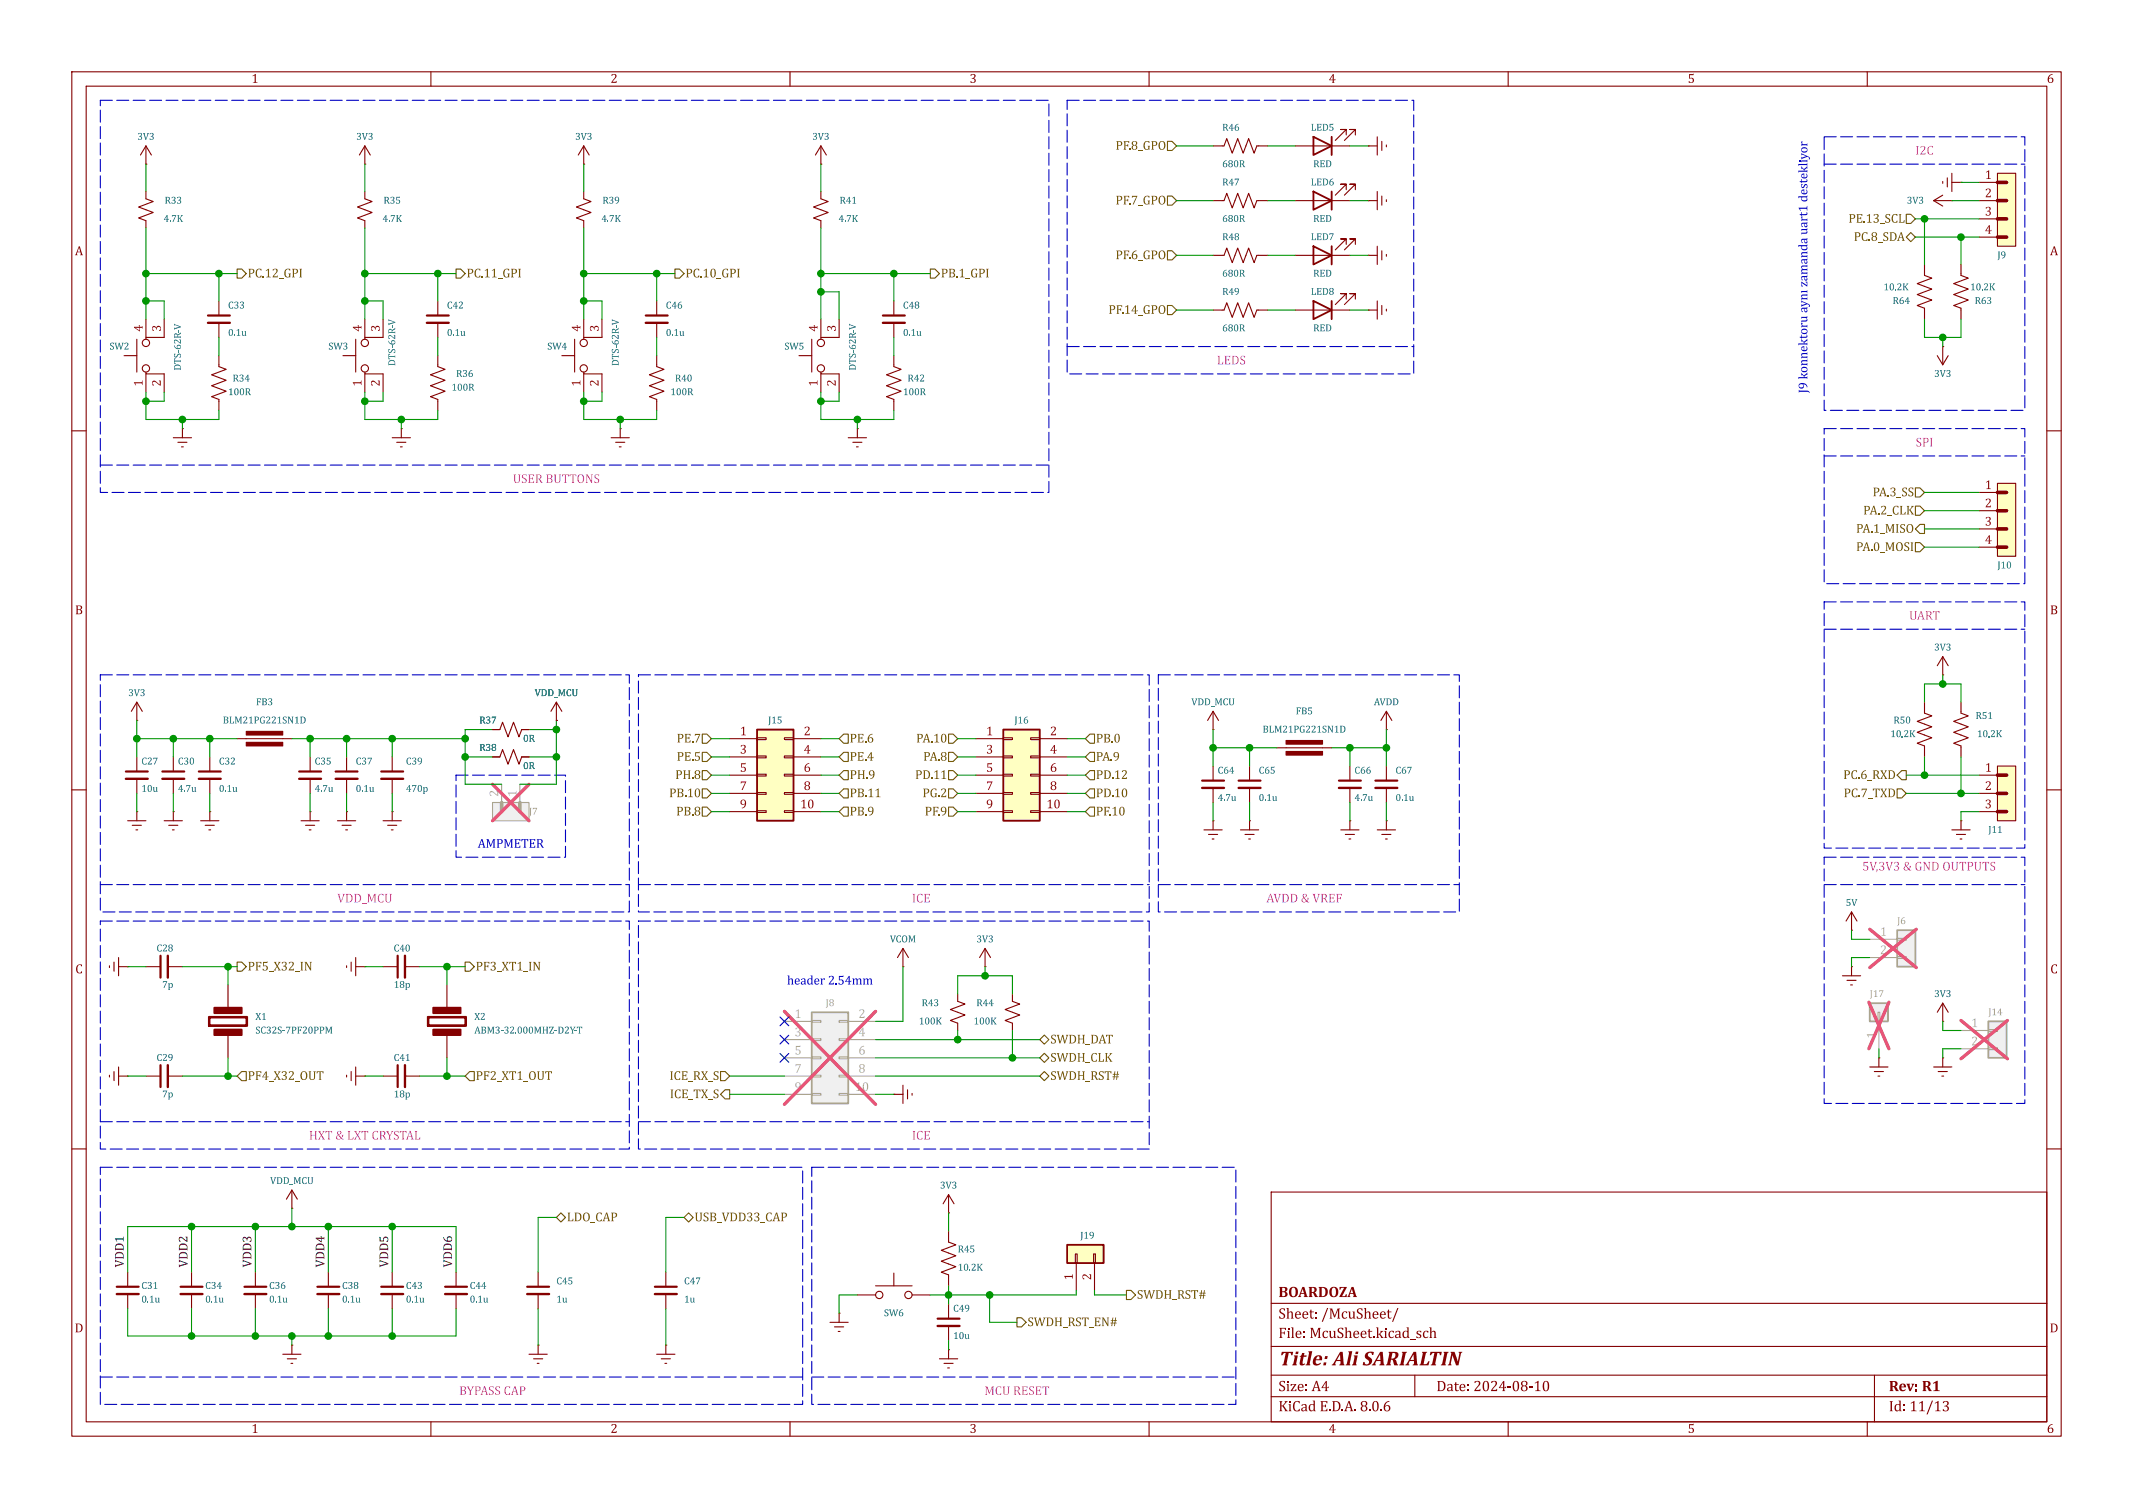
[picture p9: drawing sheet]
<svg xmlns="http://www.w3.org/2000/svg" width="297mm" height="210mm" viewBox="0 0 297 210" stroke-linecap="round" stroke-linejoin="round" font-family="sans-serif">
<defs><g id="words">
<text font-size="2.8" fill="#840000" x="178" y="191">Title: AliSARIALTIN</text>
<g font-size="2.1" fill="#840000">
<text x="178" y="184.2">Sheet:/McuSheet/</text>
<text x="178" y="181.2">BOARDOZA</text>
<text x="178" y="186.9">File: McuSheet.kicad_sch</text>
<text x="178" y="197.1">KiCadE.D.A.8.0.6</text>
<text x="178" y="194.3">Size:A4</text>
<text x="200" y="194.3">Date:2024-08-10</text>
<text x="263" y="194.3">Rev:R1</text>
<text x="263" y="197.1">Id: 11/13</text>
</g>
<g font-size="1.8" fill="#840000">
<text x="35" y="12.1">1</text>
<text x="85" y="12.1">2</text>
<text x="135" y="12.1">3</text>
<text x="185" y="12.1">4</text>
<text x="235" y="12.1">5</text>
<text x="285" y="12.1">6</text>
<text x="10.4" y="36.1">A</text>
<text x="285.4" y="36.1">A</text>
<text x="10.4" y="86.1">B</text>
<text x="285.4" y="86.1">B</text>
<text x="10.5" y="136.1">C</text>
<text x="285.5" y="136.1">C</text>
<text x="10.4" y="186.1">D</text>
<text x="285.4" y="186.1">D</text>
<text x="35" y="200.1">1</text>
<text x="85" y="200.1">2</text>
<text x="135" y="200.1">3</text>
<text x="185" y="200.1">4</text>
<text x="235" y="200.1">5</text>
<text x="285" y="200.1">6</text>
</g>
<g font-size="1.8" fill="#725600">
<text x="155.3" y="21.4">PF.8_GPO</text>
<text x="155.3" y="29">PF.7_GPO</text>
<text x="257.4" y="31.5">PE.13_SCL</text>
<text x="258.1" y="34.1">PC.8_SDA</text>
<text x="34.5" y="39.2">PC.12_GPI</text>
<text x="65" y="39.2">PC.11_GPI</text>
<text x="95.4" y="39.2">PC.10_GPI</text>
<text x="131" y="39.2">PB.1_GPI</text>
<text x="155.3" y="36.6">PF.6_GPO</text>
<text x="154.3" y="44.2">PF.14_GPO</text>
<text x="260.7" y="69.6">PA.3_SS</text>
<text x="258.4" y="77.3">PA.0_MOSI</text>
<text x="258.4" y="74.7">PA.1_MISO</text>
<text x="259.4" y="72.2">PA.2_CLK</text>
<text x="94.2" y="103.9">PE.7</text>
<text x="94.2" y="106.5">PE.5</text>
<text x="118.3" y="106.5">PE.4</text>
<text x="118.3" y="103.9">PE.6</text>
<text x="127.6" y="103.9">PA.10</text>
<text x="128.5" y="106.5">PA.8</text>
<text x="152.6" y="103.9">PB.0</text>
<text x="152.6" y="106.5">PA.9</text>
<text x="93.2" y="111.5">PB.10</text>
<text x="94" y="109">PH.8</text>
<text x="118.3" y="109">PH.9</text>
<text x="118.3" y="111.5">PB.11</text>
<text x="127.4" y="109">PD.11</text>
<text x="128.4" y="111.5">PG.2</text>
<text x="152.6" y="109">PD.12</text>
<text x="152.6" y="111.5">PD.10</text>
<text x="256.7" y="109">PC.6_RXD</text>
<text x="256.7" y="111.5">PC.7_TXD</text>
<text x="94.2" y="114.1">PB.8</text>
<text x="118.3" y="114.1">PB.9</text>
<text x="128.8" y="114.1">PF.9</text>
<text x="152.6" y="114.1">PF.10</text>
<text x="34.5" y="135.7">PF5_X32_IN</text>
<text x="66.2" y="135.7">PF3_XT1_IN</text>
<text x="146.2" y="148.4">SWDH_CLK</text>
<text x="146.2" y="145.8">SWDH_DAT</text>
<text x="34.5" y="150.9">PF4_X32_OUT</text>
<text x="66.2" y="150.9">PF2_XT1_OUT</text>
<text x="93.2" y="150.9">ICE_RX_S</text>
<text x="93.3" y="153.5">ICE_TX_S</text>
<text x="146.2" y="150.9">SWDH_RST#</text>
<text x="78.9" y="170.6">LDO_CAP</text>
<text x="96.7" y="170.6">USB_VDD33_CAP</text>
<text x="143.1" y="185.2">SWDH_RST_EN#</text>
<text x="158.3" y="181.4">SWDH_RST#</text>
</g>
<g font-size="1.8" fill="#f0f">
<text x="266.7" y="22.1">I2C</text>
<text x="169.4" y="51.3">LEDS</text>
<text x="266.7" y="62.7">SPI</text>
<text x="71.4" y="67.8">USERBUTTONS</text>
<text x="265.8" y="86.8">UART</text>
<text x="259.3" y="121.8">5V,3V3&amp; GNDOUTPUTS</text>
<text x="47" y="126.2">VDD_MCU</text>
<text x="127" y="126.2">ICE</text>
<text x="176.3" y="126.2">AVDD&amp; VREF</text>
<text x="43" y="159.2">HXT&amp; LXTCRYSTAL</text>
<text x="127" y="159.2">ICE</text>
<text x="63.9" y="194.8">BYPASS</text>
<text x="70.1" y="194.8">CAP</text>
<text x="137.1" y="194.8">MCURESET</text>
</g>
<g font-size="1.8" fill="#a90000">
<text x="276.4" y="25.1">1</text>
<text x="276.4" y="27.7">2</text>
<text x="276.4" y="30.2">3</text>
<text x="276.4" y="32.8">4</text>
<text x="20.1" y="46.2" transform="rotate(-90 20.1 46.2)">4</text>
<text x="22.6" y="46.2" transform="rotate(-90 22.6 46.2)">3</text>
<text x="50.5" y="46.2" transform="rotate(-90 50.5 46.2)">4</text>
<text x="53.1" y="46.2" transform="rotate(-90 53.1 46.2)">3</text>
<text x="81" y="46.2" transform="rotate(-90 81 46.2)">4</text>
<text x="83.6" y="46.2" transform="rotate(-90 83.6 46.2)">3</text>
<text x="114" y="46.2" transform="rotate(-90 114 46.2)">4</text>
<text x="116.6" y="46.2" transform="rotate(-90 116.6 46.2)">3</text>
<text x="20.1" y="53.8" transform="rotate(-90 20.1 53.8)">1</text>
<text x="22.6" y="53.8" transform="rotate(-90 22.6 53.8)">2</text>
<text x="50.5" y="53.8" transform="rotate(-90 50.5 53.8)">1</text>
<text x="53.1" y="53.8" transform="rotate(-90 53.1 53.8)">2</text>
<text x="81" y="53.8" transform="rotate(-90 81 53.8)">1</text>
<text x="83.6" y="53.8" transform="rotate(-90 83.6 53.8)">2</text>
<text x="114" y="53.8" transform="rotate(-90 114 53.8)">1</text>
<text x="116.6" y="53.8" transform="rotate(-90 116.6 53.8)">2</text>
<text x="276.4" y="68.3">1</text>
<text x="276.4" y="70.9">2</text>
<text x="276.4" y="73.4">3</text>
<text x="276.4" y="75.9">4</text>
<text x="103" y="102.6">1</text>
<text x="103" y="105.2">3</text>
<text x="103" y="107.7">5</text>
<text x="111.9" y="102.6">2</text>
<text x="111.9" y="105.2">4</text>
<text x="111.9" y="107.7">6</text>
<text x="137.3" y="102.6">1</text>
<text x="137.3" y="105.2">3</text>
<text x="137.3" y="107.7">5</text>
<text x="146.2" y="102.6">2</text>
<text x="146.2" y="105.2">4</text>
<text x="146.2" y="107.7">6</text>
<text x="276.4" y="107.7">1</text>
<text x="103" y="110.2">7</text>
<text x="103" y="112.8">9</text>
<text x="111.4" y="112.8">10</text>
<text x="111.9" y="110.2">8</text>
<text x="137.3" y="110.2">7</text>
<text x="137.3" y="112.8">9</text>
<text x="145.7" y="112.8">10</text>
<text x="146.2" y="110.2">8</text>
<text x="276.4" y="110.2">2</text>
<text x="276.4" y="112.8">3</text>
<text x="149.6" y="178.3" transform="rotate(-90 149.6 178.3)">1</text>
<text x="152.1" y="178.3" transform="rotate(-90 152.1 178.3)">2</text>
</g>
<g font-size="1.8" fill="#0000c2">
<text x="252.2" y="40" transform="rotate(-90 252.2 40)">zamandauart1 destekliyor</text>
<text x="66.5" y="118.6">AMPMETER</text>
<text x="109.6" y="137.6">header2.54mm</text>
</g>
<g font-size="1.8" fill="#aaa">
<text x="69.6" y="111" transform="rotate(-90 69.6 111)">2</text>
<text x="72.1" y="111" transform="rotate(-90 72.1 111)">1</text>
<text x="261.8" y="130.6">1</text>
<text x="261.8" y="133.1">2</text>
<text x="110.6" y="142">1</text>
<text x="119.5" y="142">2</text>
<text x="274.5" y="143.3">1</text>
<text x="110.6" y="144.5">3</text>
<text x="110.6" y="147.1">5</text>
<text x="110.6" y="149.6">7</text>
<text x="119.5" y="144.5">4</text>
<text x="119.5" y="147.1">6</text>
<text x="119.5" y="149.6">8</text>
<text x="261.4" y="144.6" transform="rotate(-90 261.4 144.6)">1</text>
<text x="274.5" y="145.8">2</text>
<text x="110.6" y="152.1">9</text>
<text x="119" y="152.1">10</text>
</g>
<g font-size="1.8" fill="#0f0f0f">
<text x="17.4" y="176.5" transform="rotate(-90 17.4 176.5)">VDD1</text>
<text x="26.3" y="176.5" transform="rotate(-90 26.3 176.5)">VDD2</text>
<text x="35.2" y="176.5" transform="rotate(-90 35.2 176.5)">VDD3</text>
<text x="45.4" y="176.5" transform="rotate(-90 45.4 176.5)">VDD4</text>
<text x="54.3" y="176.5" transform="rotate(-90 54.3 176.5)">VDD5</text>
<text x="63.2" y="176.5" transform="rotate(-90 63.2 176.5)">VDD6</text>
</g>
<g font-size="1.4" fill="#006464">
<text x="19.1" y="19.9">3V3</text>
<text x="49.6" y="19.9">3V3</text>
<text x="80.1" y="19.9">3V3</text>
<text x="113.1" y="19.9">3V3</text>
<text x="170.2" y="18.6">R46</text>
<text x="170.2" y="23.7">680R</text>
<text x="182.5" y="18.6">LED5</text>
<text x="182.8" y="23.7">RED</text>
<text x="22.9" y="28.8">R33</text>
<text x="53.4" y="28.8">R35</text>
<text x="83.9" y="28.8">R39</text>
<text x="116.9" y="28.8">R41</text>
<text x="170.2" y="26.2">R47</text>
<text x="182.5" y="26.2">LED6</text>
<text x="265.5" y="28.8">3V3</text>
<text x="22.8" y="31.3">4.7K</text>
<text x="53.3" y="31.3">4.7K</text>
<text x="83.7" y="31.3">4.7K</text>
<text x="116.8" y="31.3">4.7K</text>
<text x="170.2" y="33.8">R48</text>
<text x="170.2" y="31.3">680R</text>
<text x="182.5" y="33.8">LED7</text>
<text x="182.8" y="31.3">RED</text>
<text x="170.2" y="41.5">R49</text>
<text x="170.2" y="38.9">680R</text>
<text x="182.5" y="41.5">LED8</text>
<text x="182.8" y="38.9">RED</text>
<text x="262.3" y="40.8">10.2K</text>
<text x="274.3" y="40.8">10.2K</text>
<text x="278.1" y="36.4">J9</text>
<text x="31.7" y="43.4">C33</text>
<text x="31.7" y="47.2">0.1u</text>
<text x="62.2" y="43.4">C42</text>
<text x="62.2" y="47.2">0.1u</text>
<text x="92.7" y="43.4">C46</text>
<text x="92.7" y="47.2">0.1u</text>
<text x="125.7" y="43.4">C48</text>
<text x="125.7" y="47.2">0.1u</text>
<text x="170.2" y="46.5">680R</text>
<text x="182.8" y="46.5">RED</text>
<text x="263.5" y="42.7">R64</text>
<text x="275" y="42.7">R63</text>
<text x="15.2" y="49.1">SW2</text>
<text x="25.6" y="51.6" transform="rotate(-90 25.6 51.6)">DTS-62R-V</text>
<text x="32.4" y="53.5">R34</text>
<text x="45.7" y="49.1">SW3</text>
<text x="55.4" y="51" transform="rotate(-90 55.4 51)">DTS-62R-V</text>
<text x="63.5" y="52.9">R36</text>
<text x="76.2" y="49.1">SW4</text>
<text x="86.6" y="51" transform="rotate(-90 86.6 51)">DTS-62R-V</text>
<text x="94" y="53.5">R40</text>
<text x="109.2" y="49.1">SW5</text>
<text x="119.6" y="51.6" transform="rotate(-90 119.6 51.6)">DTS-62R-V</text>
<text x="126.4" y="53.5">R42</text>
<text x="269.3" y="52.9">3V3</text>
<text x="31.7" y="55.4">100R</text>
<text x="62.9" y="54.8">100R</text>
<text x="93.3" y="55.4">100R</text>
<text x="125.7" y="55.4">100R</text>
<text x="278.1" y="79.6">J10</text>
<text x="269.3" y="91">3V3</text>
<text x="17.9" y="97.3">3V3</text>
<text x="31" y="101.2">BLM21PG221SN1D</text>
<text x="35.6" y="98.6">FB3</text>
<text x="74.4" y="97.3">VDD_MCU</text>
<text x="107" y="101.2">J15</text>
<text x="141.3" y="101.2">J16</text>
<text x="165.9" y="98.6">VDD_MCU</text>
<text x="180.4" y="99.9">FB5</text>
<text x="191.3" y="98.6">AVDD</text>
<text x="263.6" y="101.2">R50</text>
<text x="275.1" y="100.5">R51</text>
<text x="19.7" y="106.9">C27</text>
<text x="24.8" y="106.9">C30</text>
<text x="30.5" y="106.9">C32</text>
<text x="43.8" y="106.9">C35</text>
<text x="49.5" y="106.9">C37</text>
<text x="56.5" y="106.9">C39</text>
<text x="72.8" y="107.5">0R</text>
<text x="72.8" y="103.7">0R</text>
<text x="175.8" y="102.4">BLM21PG221SN1D</text>
<text x="263.2" y="103.1">10.2K</text>
<text x="275.3" y="103.1">10.2K</text>
<text x="19.7" y="110.7">10u</text>
<text x="24.8" y="110.7">4.7u</text>
<text x="30.5" y="110.7">0.1u</text>
<text x="43.8" y="110.7">4.7u</text>
<text x="49.5" y="110.7">0.1u</text>
<text x="56.5" y="110.7">470p</text>
<text x="169.5" y="108.1">C64</text>
<text x="169.5" y="112">4.7u</text>
<text x="175.3" y="108.1">C65</text>
<text x="175.3" y="112">0.1u</text>
<text x="188.6" y="108.1">C66</text>
<text x="188.6" y="112">4.7u</text>
<text x="194.3" y="108.1">C67</text>
<text x="194.3" y="112">0.1u</text>
<text x="276.9" y="116.4">J11</text>
<text x="123.9" y="131.6">VCOM</text>
<text x="136" y="131.6">3V3</text>
<text x="257" y="126.6">5V</text>
<text x="21.8" y="132.9">C28</text>
<text x="22.6" y="138">7p</text>
<text x="54.8" y="132.9">C40</text>
<text x="54.8" y="138">18p</text>
<text x="35.6" y="142.4">X1</text>
<text x="66" y="142.4">X2</text>
<text x="127.9" y="143.1">100K</text>
<text x="128.3" y="140.5">R43</text>
<text x="135.6" y="143.1">100K</text>
<text x="136" y="140.5">R44</text>
<text x="269.3" y="139.3">3V3</text>
<text x="21.8" y="148.1">C29</text>
<text x="35.6" y="144.3">SC32S-7PF20PPM</text>
<text x="54.8" y="148.1">C41</text>
<text x="66" y="144.3">ABM3-32.000MHZ-D2Y-T</text>
<text x="22.6" y="153.2">7p</text>
<text x="54.8" y="153.2">18p</text>
<text x="37.6" y="165.3">VDD_MCU</text>
<text x="130.9" y="165.9">3V3</text>
<text x="150.4" y="172.9">J19</text>
<text x="19.7" y="179.9">C31</text>
<text x="28.6" y="179.9">C34</text>
<text x="37.5" y="179.9">C36</text>
<text x="47.6" y="179.9">C38</text>
<text x="56.5" y="179.9">C43</text>
<text x="65.4" y="179.9">C44</text>
<text x="77.5" y="179.3">C45</text>
<text x="95.2" y="179.3">C47</text>
<text x="133.3" y="174.8">R45</text>
<text x="133.3" y="177.4">10.2K</text>
<text x="19.7" y="181.8">0.1u</text>
<text x="28.6" y="181.8">0.1u</text>
<text x="37.5" y="181.8">0.1u</text>
<text x="47.6" y="181.8">0.1u</text>
<text x="56.5" y="181.8">0.1u</text>
<text x="65.4" y="181.8">0.1u</text>
<text x="77.5" y="181.8">1u</text>
<text x="95.2" y="181.8">1u</text>
<text x="123.1" y="183.7">SW6</text>
<text x="132.7" y="183.1">C49</text>
<text x="132.7" y="186.9">10u</text>
</g>
<g font-size="1.4" fill="#840000">
<text x="66.7" y="101.2">R37</text>
<text x="66.7" y="105">R38</text>
</g>
<g font-size="1.4" fill="#989898">
<text x="73.7" y="113.9">J7</text>
<text x="264.2" y="129.1">J6</text>
<text x="115" y="140.5">J8</text>
<text x="260.3" y="139.3">J17</text>
<text x="276.9" y="141.8">J14</text>
</g>
</g></defs>
<g fill="none" stroke="#840000" stroke-width=".15">
<path d="M10 10h277v190h-277zM12 12h273v186h-273zM60 10v2M110 10v2M160 10v2M210 10v2M260 10v2M180.3 35.6h7.7M187.5 34v-.7h-.8h.8l-1.6 1.5M188.7 34v-.7h-.7h.7l-1.5 1.5M268 36.8v1.6l1 .3-2 .8 2 .8-2 .7 2 .8-2 .7 1 .4v1.6M10 60h2"/>
<path d="M285 60h2M168.9 99.1l-.8 1.2M168.9 99.1v2.5M168.9 99.1l.8 1.2M10 110h2M168.9 101.6h.1M285 110h2M10 160h2M285 160h2M177 166h108v32h-108zM60 198v2M91.4 188.6h2.6"/>
<path d="M92.1 189.2h1.2M92.6 189.9h.2M92.7 187.3h.1M92.7 187.3v1.3M110 198v2M160 198v2M177 194.5h108M177 191.5h108M177 187.5h108M177 181.5h108M197 191.5v3M210 198v2"/>
<path d="M260 198v2M261 191.5v6.5"/>
</g>
<path d="M182.9 34.3l2.5 1.3-2.5 1.2zM185.4 34.3v2.5" fill="none" stroke="#840000" stroke-width=".25"/>
<path d="M278.1 24.1h2.6v10.2h-2.6z" fill="#ffffc2"/>
<g fill="none" stroke="#840000" stroke-width=".15">
<path d="M275.6 25.4h2.5M275.6 27.9h2.5M275.6 30.5h2.5M275.6 33h2.5M278.1 24.1h2.6v10.2h-2.6zM269.7 49.5l.8 1.3M270.5 48.3h.1M270.5 48.3v2.5M271.3 49.5l-.8 1.3M77.5 97.8l-.8 1.3M77.5 97.8v2.5M77.5 97.8l.7 1.3"/>
<path d="M77.5 100.3h.1M168.9 106.7v2M168.9 109.7v2.1M31.7 137.2v3.1M62.2 137.2v3.1M15.2 149.7v.3M15.9 149.2v1.3M16.5 149.9h1.3M16.5 148.6v2.5M17.8 149.9h.1M20.3 149.9h2.1M23.4 149.9h2"/>
<path d="M31.7 144.1v3.2M62.2 144.1v3.2M73.7 188.6h2.5M74.3 189.2h1.3M74.8 189.9h.3M74.9 187.3h.1M74.9 187.3v1.3"/>
</g>
<path d="M278.1 33h1.3M278.1 30.5h1.3M278.1 27.9h1.3M278.1 25.4h1.3M167.4 108.7h3M22.4 148.3v3.1" fill="none" stroke="#840000" stroke-width=".3"/>
<path d="M278.1 33h1.3M278.1 30.5h1.3M278.1 27.9h1.3M278.1 25.4h1.3" fill="none" stroke="#840000" stroke-width=".5"/>
<path d="M167.4 109.7h3M23.4 148.3v3.1" fill="none" stroke="#840000" stroke-width=".33"/>
<g fill="#840000" stroke="#840000" stroke-width=".25">
<path d="M60.3 143.4h3.8v.7h-3.8z"/>
<path d="M60.3 140.3h3.8v.8h-3.8z"/>
<path d="M59.6 141.6h5.3v1.3h-5.3l.1-.1h5.1v-1.1h-5.1v1.1l-.1 .1z"/>
<path d="M29.8 143.4h3.9v.7h-3.9z"/>
<path d="M29.8 140.3h3.9v.8h-3.9z"/>
<path d="M29.1 141.6h5.3v1.3h-5.3l.1-.1h5.1v-1.1h-5.1v1.1l-.1 .1z"/>
</g>
<path d="M278.1 67.3h2.6v10.2h-2.6z" fill="#ffffc2"/>
<g fill="none" stroke="#840000" stroke-width=".15">
<path d="M119.4 59.7h.1M119.4 59.7v1.3M118.1 61h2.5M118.7 61.6h1.3M119.3 62.2h.2M275.6 68.6h2.5M275.6 71.1h2.5M275.6 73.7h2.5M275.6 76.2h2.5M278.1 67.3h2.6v10.2h-2.6zM17.8 114.3h2.5M18.4 114.9h1.3"/>
<path d="M18.9 115.6h.3M19 113h.1M19 105.4v2M19 108.5v2M19 113v1.3M22.9 114.3h2.5M23.5 114.9h1.3M24 115.6h.3M24.1 113h.1M24.1 105.4v2M24.1 108.5v2M24.1 113v1.3"/>
<path d="M27.9 114.3h2.6M28.6 114.9h1.2M29.1 115.6h.2M29.2 113h.1M29.2 105.4v2M29.2 108.5v2M29.2 113v1.3M41.9 114.3h2.5M42.5 114.9h1.3M43.1 115.6h.2M43.2 113h.1M43.2 105.4v2"/>
<path d="M43.2 108.5v2M43.2 113v1.3M47 114.3h2.5M47.6 114.9h1.3M48.1 115.6h.3M48.3 113h.1M48.3 105.4v2M48.3 108.5v2M48.3 113v1.3M53.3 114.3h2.6M54 114.9h1.2M54.5 115.6h.2"/>
<path d="M54.6 113h.1M54.6 105.4v2M54.6 108.5v2M54.6 113v1.3M69.6 105.4l.4-1 .7 2 .8-2 .8 2 .3-1h1.1M167.6 115.6h2.6M168.3 116.2h1.2M168.8 116.8h.2M168.9 114.3h.1M168.9 114.3v1.3M186.7 115.6h2.5M187.3 116.2h1.3"/>
<path d="M187.8 116.8h.3M188 114.3h.1M188 106.7v2M188 109.7v2.1M188 114.3v1.3M191.8 115.6h2.5M192.4 116.2h1.3M192.9 116.8h.3M193 114.3h.1M193 114.3v1.3M15.2 134.5v.2M15.9 134v1.3"/>
<path d="M16.5 134.6h1.3M16.5 133.4v2.5M17.8 134.6h.1M20.3 134.6h2.1M23.4 134.6h2M48.3 134.5v.2M48.9 134v1.3M49.5 133.4v2.5M49.5 134.6h1.3M50.8 134.6h.1M53.3 134.6h2.1M56.4 134.6h2"/>
<path d="M48.3 149.7v.3M48.9 149.2v1.3M49.5 149.9h1.3M49.5 148.6v2.5M50.8 149.9h.1M53.3 149.9h2.1M56.4 149.9h2M63.5 177.2v2M74.9 177.2v2M63.5 180.2v2M74.9 180.2v2"/>
</g>
<g fill="none" stroke="#840000" stroke-width=".3">
<path d="M278.1 76.2h1.3M278.1 73.7h1.3M278.1 71.1h1.3M278.1 68.6h1.3M17.5 107.4h3.1M22.6 107.4h3.1M27.7 107.4h3M41.7 107.4h3M46.7 107.4h3.1M53.1 107.4h3M186.4 108.7h3.1M22.4 133.1v3"/>
<path d="M55.4 133.1v3M55.4 148.3v3.1M62 179.2h3M73.4 179.2h3.1"/>
</g>
<path d="M278.1 76.2h1.3M278.1 73.7h1.3M278.1 71.1h1.3M278.1 68.6h1.3" fill="none" stroke="#840000" stroke-width=".5"/>
<path d="M17.5 108.5h3.1M22.6 108.5h3.1M27.7 108.5h3M41.7 108.5h3M46.7 108.5h3.1M53.1 108.5h3M186.4 109.7h3.1M23.4 133.1v3M56.4 133.1v3M56.4 148.3v3.1M62 180.2h3M73.4 180.2h3.1" fill="none" stroke="#840000" stroke-width=".33"/>
<path d="M68.6 111.8h5.1v2.5h-5.1z" fill="#f0f0f0"/>
<path d="M68.6 111.8h5.1v2.5h-5.1zM69.8 109.2v2.6M72.4 109.2v2.6" fill="none" stroke="#a1a1a1" stroke-width=".15"/>
<path d="M69.8 111.8v1.2M72.4 111.8v1.2" fill="none" stroke="#a1a1a1" stroke-width=".3"/>
<path d="M69.8 111.8v1.2M72.4 111.8v1.2" fill="none" stroke="#a1a1a1" stroke-width=".5"/>
<path d="M68.6 109.2l5.1 5.1M73.7 109.2l-5.1 5.1" fill="none" stroke="#e65255" stroke-width=".46"/>
<g fill="none" stroke="#840000" stroke-width=".15">
<path d="M187.5 18.8v-.8h-.8h.8l-1.6 1.6M188.7 18.8v-.8h-.7h.7l-1.5 1.6M180.3 20.3h7.7M193 99.1l-.7 1.2M193 99.1v2.5M193 99.1l.8 1.2M174 106.7v2M174 109.7v2.1M177.8 104.1h7.6M193 101.6h.1M17.8 177.2v2M40.6 168.3h.1"/>
<path d="M40.6 165.7v2.6M40.6 165.7l-.7 1.3M40.6 165.7l.8 1.3M17.8 180.2v2M39.4 188.6h2.5M40 189.2h1.3M40.5 189.9h.3M40.6 187.3h.1M40.6 187.3v1.3"/>
</g>
<g fill="#840000" stroke="#840000" stroke-width=".15">
<path d="M179.1 103.1h5v.5h-5z"/>
<path d="M179.1 104.6h5v.6h-5z"/>
</g>
<path d="M182.9 19.1l2.5 1.2-2.5 1.3zM185.4 19.1v2.5" fill="none" stroke="#840000" stroke-width=".25"/>
<path d="M172.5 109.7h3M16.3 180.2h3" fill="none" stroke="#840000" stroke-width=".33"/>
<path d="M172.5 108.7h3M16.3 179.2h3" fill="none" stroke="#840000" stroke-width=".3"/>
<path d="M113 141h5.1v12.7h-5.1z" fill="#f0f0f0"/>
<g fill="none" stroke="#a1a1a1" stroke-width=".15">
<path d="M109.2 142.2h3.8M109.2 152.4h3.8M109.2 144.8h3.8M109.2 147.3h3.8M109.2 149.9h3.8M113 152.3h1.3v.2h-1.3zM113 149.7h1.3v.3h-1.3zM113 147.2h1.3v.2h-1.3zM113 144.7h1.3v.2h-1.3zM113 142.1h1.3v.3h-1.3zM116.8 152.3h1.3v.2h-1.3zM116.8 149.7h1.3v.3h-1.3z"/>
<path d="M116.8 147.2h1.3v.2h-1.3zM116.8 144.7h1.3v.2h-1.3zM116.8 142.1h1.3v.3h-1.3zM118.1 142.2h3.8M118.1 152.4h3.8M118.1 144.8h3.8M118.1 147.3h3.8M118.1 149.9h3.8"/>
</g>
<path d="M113 141h5.1v12.7h-5.1z" fill="none" stroke="#a1a1a1" stroke-width=".25"/>
<path d="M109.2 140.8l12.7 13M121.9 140.8l-12.7 13" fill="none" stroke="#e65255" stroke-width=".46"/>
<path d="M105.4 101.6h5.1v12.7h-5.1z" fill="#ffffc2"/>
<g fill="none" stroke="#840000" stroke-width=".15">
<path d="M101.6 102.9h3.8M101.6 113h3.8M101.6 105.4h3.8M101.6 108h3.8M101.6 110.5h3.8M105.4 112.9h1.3v.3h-1.3zM105.4 110.4h1.3v.2h-1.3zM105.4 107.8h1.3v.3h-1.3zM105.4 105.3h1.3v.2h-1.3zM105.4 102.7h1.3v.3h-1.3zM109.2 112.9h1.3v.3h-1.3zM109.2 110.4h1.3v.2h-1.3z"/>
<path d="M109.2 107.8h1.3v.3h-1.3zM109.2 105.3h1.3v.2h-1.3zM109.2 102.7h1.3v.3h-1.3zM110.5 102.9h3.8M110.5 113h3.8M110.5 105.4h3.8M110.5 108h3.8M110.5 110.5h3.8M172.7 115.6h2.6M173.4 116.2h1.2M173.9 116.8h.2M174 114.3h.1"/>
<path d="M174 114.3v1.3"/>
</g>
<path d="M105.4 101.6h5.1v12.7h-5.1z" fill="none" stroke="#840000" stroke-width=".25"/>
<path d="M148.6 173.4h5.1v2.5h-5.1z" fill="#ffffc2"/>
<g fill="none" stroke="#840000" stroke-width=".15">
<path d="M191.8 19.1v2.5M192.4 19.7v1.3M168.9 35.6h1.5l.4-1.1 .8 2.1 .7-2.1 .8 2.1 .8-2.1 .7 2.1 .4-1h1.5M168.9 27.9h1.5l.4-1 .8 2.1 .7-2.1 .8 2.1 .8-2.1 .7 2.1 .4-1.1h1.5M190.5 27.9h.1M190.5 20.3h.1M190.5 27.9h1.3M190.5 20.3h1.3M191.8 26.7v2.5M192.4 27.3v1.3M193 20.2v.2M193 27.8v.3"/>
<path d="M168.9 43.2h1.5l.4-1 .8 2 .7-2 .8 2 .8-2 .7 2 .4-1h1.5M268 97.8v1.5l1 .4-2 .8 2 .7-2 .8 2 .7-2 .8 1 .4v1.5M271.8 115.6h2.5M272.4 116.2h1.3M272.9 116.8h.3M273 114.3h.1M273 114.3v1.3M125.7 134.6h.1M125.7 132.1v2.5M125.7 132.1l-.7 1.3M125.7 132.1l.8 1.3M133.3 138.4v1l1.1 .4-2.1 .8 2.1 .8-2.1 .7 1 .4v1"/>
<path d="M137.2 134.6h.1M137.2 132.1l-.8 1.3M137.2 132.1v2.5M137.2 132.1l.7 1.3M141 138.4v1l1 .4-2 .8 2 .8-2 .7 1 .4v1M124.5 152.4h.1M124.5 152.4h1.2M125.7 151.1v2.6M126.4 151.8v1.2M127 152.3v.2M26.7 177.2v2M92.7 177.2v2"/>
<path d="M132.1 171.5v1.5l1 .4-2 .7 2 .8-2 .7 2 .8-2 .8 1 .3v1.6M149.7 174.6h.3v1.3h-.3zM149.9 175.9v3.8M152.3 174.6h.2v1.3h-.2zM152.4 175.9v3.8M26.7 180.2v2M92.7 180.2v2"/>
</g>
<path d="M148.6 173.4h5.1v2.5h-5.1z" fill="none" stroke="#840000" stroke-width=".25"/>
<path d="M25.1 180.2h3.1M91.2 180.2h3" fill="none" stroke="#840000" stroke-width=".33"/>
<path d="M25.1 179.2h3.1M91.2 179.2h3" fill="none" stroke="#840000" stroke-width=".3"/>
<path d="M139.7 101.6h5.1v12.7h-5.1z" fill="#ffffc2"/>
<g fill="none" stroke="#840000" stroke-width=".15">
<path d="M273 97.8v1.5l1.1 .4-2.1 .8 2.1 .7-2.1 .8 2.1 .7-2.1 .8 1 .4v1.5M135.9 102.9h3.8M135.9 113h3.8M135.9 105.4h3.8M135.9 108h3.8M135.9 110.5h3.8M139.7 112.9h1.3v.3h-1.3zM139.7 110.4h1.3v.2h-1.3zM139.7 107.8h1.3v.3h-1.3zM139.7 105.3h1.3v.2h-1.3zM139.7 102.7h1.3v.3h-1.3zM143.5 112.9h1.3v.3h-1.3z"/>
<path d="M143.5 110.4h1.3v.2h-1.3zM143.5 107.8h1.3v.3h-1.3zM143.5 105.3h1.3v.2h-1.3zM143.5 102.7h1.3v.3h-1.3zM144.8 102.9h3.8M144.8 113h3.8M144.8 105.4h3.8M144.8 108h3.8M144.8 110.5h3.8M54.6 177.2v2M54.6 180.2v2"/>
</g>
<path d="M139.7 101.6h5.1v12.7h-5.1z" fill="none" stroke="#840000" stroke-width=".25"/>
<path d="M53.1 180.2h3" fill="none" stroke="#840000" stroke-width=".33"/>
<path d="M53.1 179.2h3" fill="none" stroke="#840000" stroke-width=".3"/>
<path d="M278.1 106.7h2.6v7.6h-2.6z" fill="#ffffc2"/>
<g fill="none" stroke="#840000" stroke-width=".15">
<path d="M168.9 20.3h1.5l.4-1 .8 2 .7-2 .8 2 .8-2 .7 2 .4-1h1.5M180.3 27.9h7.7M187.5 26.4v-.7h-.8h.8l-1.6 1.5M188.7 26.4v-.7h-.7h.7l-1.5 1.5M190.5 35.6h.1M190.5 35.6h1.3M191.8 34.3v2.5M192.4 34.9v1.3M193 35.4v.3M269.2 27.9h2.6M269.2 27.9l1.3 .8M270.5 25.3v.2"/>
<path d="M270.5 27.2l-1.3 .7M271.1 24.8v1.2M271.8 27.9h.1M271.8 25.4h1.2M271.8 24.1v2.6M273 25.4h.1M273 36.8v1.6l1.1 .3-2.1 .8 2.1 .8-2.1 .7 2.1 .8-2.1 .7 1 .4v1.6M180.3 43.2h7.7M187.5 41.7v-.8h-.8h.8l-1.6 1.5M188.7 41.7v-.8h-.7h.7l-1.5 1.5M190.5 43.2h.1M190.5 43.2h1.3"/>
<path d="M191.8 41.9v2.6M192.4 42.5v1.3M193 43.1v.2M270.5 94h.1M270.5 91.4l-.8 1.3M270.5 91.4v2.6M270.5 91.4l.8 1.3M193 106.7v2M193 109.7v2.1M275.6 108h2.5M275.6 110.5h2.5M275.6 113h2.5"/>
<path d="M278.1 106.7h2.6v7.6h-2.6zM256.5 135.9h2.6M257.2 136.5h1.2M257.7 137.2h.2M257.8 134.6h.1M257.8 134.6v1.3M35.6 177.2v2M45.7 177.2v2M121.9 179.1h5.1M124.5 177.3v1.8M132.1 168.9h.1M132.1 166.4v2.5"/>
<path d="M132.1 166.4l-.8 1.2M132.1 166.4l.7 1.2M35.6 180.2v2M45.7 180.2v2M115.6 184.2h2.5M116.2 184.8h1.3M116.7 185.4h.3M116.8 182.9h.1M116.8 182.9v1.3M119.4 180.3h2.5M127 180.3h2.5M130.8 189.2h2.5"/>
<path d="M131.4 189.9h1.3M132 190.5h.2M132.1 188h.1M132.1 181.6v2M132.1 184.7v2M132.1 188v1.2"/>
<circle cx="122.4" cy="180.3" r=".51"/>
<circle cx="126.5" cy="180.3" r=".51"/>
</g>
<path d="M191.5 108.7h3.1M278.1 113h1.3M278.1 110.5h1.3M278.1 108h1.3M34 179.2h3.1M44.2 179.2h3M130.6 183.6h3" fill="none" stroke="#840000" stroke-width=".3"/>
<path d="M278.1 113h1.3M278.1 110.5h1.3M278.1 108h1.3" fill="none" stroke="#840000" stroke-width=".5"/>
<path d="M182.9 26.7l2.5 1.2-2.5 1.3zM185.4 26.7v2.5M182.9 41.9l2.5 1.3-2.5 1.3zM185.4 41.9v2.6" fill="none" stroke="#840000" stroke-width=".25"/>
<path d="M191.5 109.7h3.1M34 180.2h3.1M44.2 180.2h3M130.6 184.7h3" fill="none" stroke="#840000" stroke-width=".33"/>
<path d="M264.2 129.5h2.5v5.1h-2.5z" fill="#f0f0f0"/>
<path d="M260.3 130.8h3.9M260.3 133.4h3.9M264.2 133.2h1.2v.3h-1.2zM264.2 130.7h1.2v.2h-1.2z" fill="none" stroke="#a1a1a1" stroke-width=".15"/>
<path d="M264.2 129.5h2.5v5.1h-2.5z" fill="none" stroke="#a1a1a1" stroke-width=".25"/>
<path d="M260.3 129.4l6.5 5.3M266.8 129.4l-6.5 5.3" fill="none" stroke="#e65255" stroke-width=".46"/>
<path d="M257.8 129.5h.1M257.8 127l-.8 1.3M257.8 127v2.5M257.8 127l.8 1.3" fill="none" stroke="#840000" stroke-width=".15"/>
<path d="M276.9 142.2h2.5v5.1h-2.5z" fill="#f0f0f0"/>
<path d="M273 143.5h3.9M273 146.1h3.9M276.9 145.9h1.2v.3h-1.2zM276.9 143.4h1.2v.2h-1.2z" fill="none" stroke="#a1a1a1" stroke-width=".15"/>
<path d="M276.9 142.2h2.5v5.1h-2.5z" fill="none" stroke="#a1a1a1" stroke-width=".25"/>
<path d="M273 142.1l6.5 5.3M279.5 142.1l-6.5 5.3" fill="none" stroke="#e65255" stroke-width=".46"/>
<path d="M260.3 139.7h2.6v2.5h-2.6z" fill="#f0f0f0"/>
<path d="M261.5 141h.2v1.2h-.2zM261.6 142.2v3.9" fill="none" stroke="#a1a1a1" stroke-width=".15"/>
<path d="M260.3 139.7h2.6v2.5h-2.6z" fill="none" stroke="#a1a1a1" stroke-width=".25"/>
<path d="M260.2 139.6l2.8 6.5M263 139.6l-2.8 6.5" fill="none" stroke="#e65255" stroke-width=".46"/>
<g fill="none" stroke="#840000" stroke-width=".15">
<path d="M20.3 26.7v1l1 .4-2 .7 2 .8-2 .8 1 .3v1.1M20.3 22.9h.1M20.3 20.3v2.6M20.3 20.3l-.7 1.3M20.3 20.3l.8 1.3M50.8 22.9h.1M50.8 26.7v1l1 .4-2 .7 2 .8-2 .8 1 .3v1.1M50.8 20.3l-.8 1.3M50.8 20.3v2.6M50.8 20.3l.8 1.3M81.3 26.7v1l1 .4-2 .7 2 .8-2 .8 1 .3v1.1M81.3 22.9h.1"/>
<path d="M81.3 20.3v2.6M81.3 20.3l-.8 1.3M81.3 20.3l.7 1.3M114.3 26.7v1l1 .4-2 .7 2 .8-2 .8 1 .3v1.1M114.3 22.9h.1M114.3 20.3v2.6M114.3 20.3l-.8 1.3M114.3 20.3l.8 1.3M17.3 49.5h1.7M19 47.2v4.6M20.3 51.8v.3h2.6v2.5M20.3 44.5v2.5"/>
<path d="M20.3 52.1v2.5M22.9 44.5v2.5h-2.6v.2M25.4 59.7h.1M25.4 59.7v1.3M30.5 49.5v1.6l1 .3-2 .8 2 .8-2 .7 2 .8-2 .7 1 .4v1.6M30.5 41.9v2M30.5 45v2M47.8 49.5h1.7M49.5 47.2v4.6M50.8 51.8v.3h2.5v2.5M50.8 44.5v2.5M50.8 52.1v2.5"/>
<path d="M53.3 44.5v2.5h-2.5v.2M55.9 59.7h.1M55.9 59.7v1.3M61 49.5v1.6l1 .3-2.1 .8 2.1 .8-2.1 .7 2.1 .8-2.1 .7 1.1 .4v1.6M61 41.9v2M61 45v2M78.2 49.5h1.8M80 47.2v4.6M81.3 51.8v.3h2.5v2.5M81.3 44.5v2.5M81.3 52.1v2.5M83.8 44.5v2.5h-2.5v.2"/>
<path d="M86.4 59.7h.1M86.4 59.7v1.3M91.4 49.5v1.6l1.1 .3-2.1 .8 2.1 .8-2.1 .7 2.1 .8-2.1 .7 1 .4v1.6M91.4 41.9v2M91.4 45v2M111.3 49.5h1.7M113 47.2v4.6M114.3 51.8v.3h2.5v2.5M114.3 44.5v2.5M114.3 52.1v2.5M116.8 44.5v2.5h-2.5v.2M124.5 49.5v1.6l1 .3-2.1 .8 2.1 .8-2.1 .7 2.1 .8-2.1 .7 1.1 .4v1.6"/>
<path d="M124.5 41.9v2M124.5 45v2M24.1 61h2.6M24.8 61.6h1.2M25.3 62.2h.2M54.6 61h2.5M55.2 61.6h1.3M55.8 62.2h.2M85.1 61h2.5M85.7 61.6h1.3M86.2 62.2h.3M19 97.8l-.7 1.3"/>
<path d="M19 97.8v2.5M19 97.8l.8 1.3M19 100.3h.1M33 102.9h7.6M69.6 101.6l.4-1 .7 2 .8-2 .8 2 .3-1h1.1M270.5 139.7l-.8 1.3M270.5 139.7v2.5M270.5 139.7l.8 1.3M260.3 148.6h2.6M261 149.2h1.3M261.5 149.9h.2M261.6 147.3h.1"/>
<path d="M261.6 147.3v1.3M269.2 148.6h2.6M269.9 149.2h1.2M270.4 149.9h.2M270.5 142.2h.1M270.5 147.3h.1M270.5 147.3v1.3"/>
<circle cx="20.3" cy="51.3" r=".51"/>
<circle cx="20.3" cy="47.8" r=".51"/>
<circle cx="50.8" cy="51.3" r=".51"/>
<circle cx="50.8" cy="47.8" r=".51"/>
<circle cx="81.3" cy="47.8" r=".51"/>
<circle cx="81.3" cy="51.3" r=".51"/>
<circle cx="114.3" cy="47.8" r=".51"/>
<circle cx="114.3" cy="51.3" r=".51"/>
</g>
<path d="M29 45h3M59.4 45h3.1M89.9 45h3.1M122.9 45h3.1" fill="none" stroke="#840000" stroke-width=".33"/>
<path d="M29 43.9h3M59.4 43.9h3.1M89.9 43.9h3.1M122.9 43.9h3.1" fill="none" stroke="#840000" stroke-width=".3"/>
<g fill="#840000" stroke="#840000" stroke-width=".15">
<path d="M34.3 101.9h5.1v.5h-5.1z"/>
<path d="M34.3 103.4h5.1v.5h-5.1z"/>
</g>
<g fill="none" stroke="#725600" stroke-width=".15">
<path d="M33 37.5h.7l.6 .6-.6 .6h-.7zM63.5 37.5h.6l.7 .6-.7 .6h-.6zM94 37.5h.6l.6 .6-.6 .6h-.6zM129.5 37.5h.7l.6 .6-.6 .6h-.7zM97.8 102.2h.6l.7 .7-.7 .6h-.6zM97.8 104.8h.6l.7 .6-.7 .6h-.6zM97.8 107.3h.6l.7 .7-.7 .6h-.6zM97.8 109.9h.6l.7 .6-.7 .6h-.6zM97.8 112.4h.6l.7 .6-.7 .7h-.6zM117.5 104.8h.6v1.2h-.6l-.7-.6zM117.5 107.3h.6v1.3h-.6l-.7-.6zM117.5 109.9h.6v1.2h-.6l-.7-.6z"/>
<path d="M117.5 112.4h.6v1.3h-.6l-.7-.7zM117.5 102.2h.6v1.3h-.6l-.7-.6zM132.1 104.8h.6l.6 .6-.6 .6h-.6zM132.1 112.4h.6l.6 .6-.6 .7h-.6zM132.1 109.9h.6l.6 .6-.6 .6h-.6zM132.1 107.3h.6l.6 .7-.6 .6h-.6zM132.1 102.2h.6l.6 .7-.6 .6h-.6zM151.8 102.2h.6v1.3h-.6l-.7-.6zM151.8 107.3h.6v1.3h-.6l-.7-.6zM151.8 112.4h.6v1.3h-.6l-.7-.7zM151.8 109.9h.6v1.2h-.6l-.7-.6zM151.8 104.8h.6v1.2h-.6l-.7-.6z"/>
<path d="M33 134h.7l.6 .6-.6 .7h-.7zM64.8 134h.6l.6 .6-.6 .7h-.6zM33.7 149.2h.6v1.3h-.6l-.7-.6zM65.4 149.2h.6v1.3h-.6l-.6-.6zM144.8 149.9l.6-.7 .6 .7-.6 .6zM144.8 147.3l.6-.6 .6 .6-.6 .7zM144.8 144.8l.6-.7 .6 .7-.6 .6zM77.5 169.5l.6-.6 .6 .6-.6 .7zM95.2 169.5l.7-.6 .6 .6-.6 .7zM156.8 179.7h.7l.6 .6-.6 .7h-.7zM141.6 183.5h.6l.7 .7-.7 .6h-.6z"/>
</g>
<g fill="#0000c2">
<path d="M250.5 54.3l.1 .1h1.1l.3 .3-.3-.1h-1.1l-.1 .1z"/>
<path d="M250.5 53.5a.66 .66 0 0 1 .7-.1 .66 .66 0 0 1 .4 .5l-.2-.3-.3-.1a.37 .37 0 0 1-.2 .6 .37 .37 0 0 1-.5-.4 .35 .35 0 0 0 .4 .3 .35 .35 0 0 0 .3-.2 .34 .34 0 0 0-.3-.3 .34 .34 0 0 0-.4 .2z"/>
<path d="M250.8 51.9l.4 .4 .5-.4v.3h-.1l-.4 .3h.3l.2-.1v.4l-.2-.1h-.9l-.2 .1v-.3h.8l-.2-.2h-.2z"/>
<path d="M250.9 51.2a.44 .44 0 0 1 .7 0 .44 .44 0 0 1-.2 .7 .44 .44 0 0 1-.6-.4 .44 .44 0 0 0 .4 .2 .44 .44 0 0 0 .4-.3 .53 .53 0 0 0-.8 .1z"/>
<path d="M250.8 50.2l.9-.1v.3l-.5-.1a.19 .19 0 0 0-.3 .1 .19 .19 0 0 0 .2 .3l.6-.1v.3l-.2-.1h-.5l-.2 .1v-.2h.2l-.2-.2z"/>
<path d="M250.8 49.2l.9-.1v.3l-.5-.1a.19 .19 0 0 0-.3 .1 .19 .19 0 0 0 .2 .3l.6-.1v.3l-.6-.1-.3 .1v-.2h.2l-.2-.2z"/>
<path d="M250.9 48.3l.3-.1v.6a.27 .27 0 0 0 .4-.2 .27 .27 0 0 0-.2-.3l.1-.1a.42 .42 0 0 1-.1 .7 .42 .42 0 0 1-.6-.4l.4 .3v-.4l-.4 .1z"/>
<path d="M250.8 47.2l.4 .4 .5-.4v.3h-.1l-.4 .3h.3l.2-.1v.4l-.2-.1h-.9l-.2 .1v-.3h.8l-.2-.2h-.2z"/>
<path d="M250.8 46.6h.1v.3h.6v-.3l.1 .1a.23 .23 0 0 1 0 .3 .23 .23 0 0 1-.2 0h-.5v.2l-.3-.2v-.1h.2z"/>
<path d="M250.9 45.9a.44 .44 0 0 1 .7 0 .44 .44 0 0 1-.2 .7 .44 .44 0 0 1-.6-.5 .44 .44 0 0 0 .4 .3 .44 .44 0 0 0 .4-.3 .53 .53 0 0 0-.8 0z"/>
<path d="M250.8 45h.2l-.1 .2 .2 .1h.4l.2-.1v.4l-.2-.1h-.5l-.2 .1v-.2l.2-.1z"/>
<path d="M250.8 44.1h.7l.2-.1v.3h-.2l.2 .2-.1 .2-.8 .2v-.3h.5a.19 .19 0 0 0 .3-.1 .19 .19 0 0 0-.2-.2l-.6 .1z"/>
<path d="M250.9 42.9l.8-.1v.2h-.2a.27 .27 0 0 1 .2 .3 .27 .27 0 0 1-.4 .2 .27 .27 0 0 1-.1-.4l.1-.1v.1a.18 .18 0 0 0 .1 .2 .18 .18 0 0 0 .2-.2 .18 .18 0 0 0-.2-.1h-.3a.18 .18 0 0 0-.2 .1 .18 .18 0 0 0 .1 .2v.2h-.1l-.1-.4z"/>
<path d="M250.8 41.8l1.2 .6v.3h-.1a.23 .23 0 0 0-.2-.3l-.9 .3v-.3l.2 .1 .5-.2-.5-.2-.2 .1z"/>
<path d="M250.8 41.1l.9-.2v.4l-.5-.1a.19 .19 0 0 0-.3 .1 .19 .19 0 0 0 .2 .2l.6-.1v.4l-.2-.1h-.5l-.2 .1v-.3h.2l-.2-.2z"/>
<path d="M250.8 40.5h.7l.2-.1v.4l-.2-.1h-.5l-.2 .1z"/>
</g>
<g fill="none" stroke="#0000c2" stroke-width=".15" stroke-dasharray="1.7 .6">
<path d="M14 14h132v54.6h-132zM148.6 14h48.2v38.1h-48.2zM254 19.1h27.9v38.1h-27.9zM254 22.9h27.9M148.6 48.3h48.2M254 59.7h27.9v21.6h-27.9zM14 64.8h132M254 63.5h27.9M14 94h73.6v33h-73.6zM88.9 94h71.1v33h-71.1zM161.3 94h41.9v33h-41.9zM254 83.8h27.9v34.3h-27.9z"/>
<path d="M254 87.6h27.9M63.5 108h15.2v11.4h-15.2zM254 119.4h27.9v34.3h-27.9zM14 128.3h73.6v31.7h-73.6zM14 123.2h73.6M88.9 128.3h71.1v31.7h-71.1zM88.9 123.2h71.1M161.3 123.2h41.9M254 123.2h27.9M14 156.2h73.6M88.9 156.2h71.1M14 162.6h97.8v33h-97.8z"/>
<path d="M113 162.6h59.1v33h-59.1zM14 191.8h97.8M113 191.8h59.1"/>
</g>
<g fill="none" stroke="#009600" stroke-width=".15">
<path d="M20.3 38.1h12.7M20.3 22.9v3.8M20.3 31.8v12.7M30.5 38.1v3.8M50.8 38.1h12.7M50.8 22.9v3.8M50.8 31.8v12.7M61 38.1v3.8M81.3 22.9v3.8M81.3 31.8v12.7M81.3 38.1h12.7M91.4 38.1v3.8"/>
<path d="M114.3 38.1h15.2M114.3 22.9v3.8M114.3 31.8v12.7M124.5 38.1v3.8M163.8 35.6h5.1M163.8 27.9h5.1M163.8 20.3h5.1M176.5 35.6h3.8M176.5 27.9h3.8M176.5 20.3h3.8M188 35.6h2.5M188 27.9h2.5"/>
<path d="M188 20.3h2.5M266.7 30.5h8.9M266.7 33h8.9M268 30.5v6.3M271.8 27.9h3.8M273 33v3.8M273 25.4h2.6M20.3 54.6v3.8h10.2v-1.2M20.3 41.9h2.6v2.6M22.9 54.6v1.3h-2.6M25.4 58.4v1.3M30.5 47v2.5"/>
<path d="M50.8 54.6v3.8h10.2v-1.2M50.8 41.9h2.5v2.6M53.3 54.6v1.3h-2.5M55.9 58.4v1.3M61 47v2.5M81.3 54.6v3.8h10.1v-1.2M81.3 41.9h2.5v2.6M83.8 54.6v1.3h-2.5M86.4 58.4v1.3M91.4 47v2.5M114.3 40.6h2.5v3.9M114.3 54.6v3.8h10.2v-1.2"/>
<path d="M116.8 54.6v1.3h-2.5M119.4 58.4v1.3M124.5 47v2.5M163.8 43.2h5.1M176.5 43.2h3.8M188 43.2h2.5M268 44.5v2.5h5v-2.5M270.5 47v1.3M268 68.6h7.6M268 73.7h7.6M268 76.2h7.6M268 71.1h7.6"/>
<path d="M268 97.8v-2.5h5v2.5M270.5 94v1.3M19 100.3v5.1M19 110.5v2.5M19 102.9h14M24.1 102.9v2.5M24.1 110.5v2.5M29.2 102.9v2.5M29.2 110.5v2.5M40.6 102.9h24.2M43.2 102.9v2.5M43.2 110.5v2.5"/>
<path d="M48.3 102.9v2.5M48.3 110.5v2.5M54.6 102.9v2.5M54.6 110.5v2.5M64.8 105.4h3.8M68.6 101.6h-3.8v7.6h5M73.7 105.4h3.8M73.7 101.6h3.8M77.5 100.3v8.9h-5.1M99.1 108h2.5M99.1 113h2.5M99.1 110.5h2.5"/>
<path d="M99.1 102.9h2.5M99.1 105.4h2.5M114.3 108h2.5M114.3 113h2.5M114.3 110.5h2.5M114.3 102.9h2.5M114.3 105.4h2.5M133.3 108h2.6M133.3 113h2.6M133.3 110.5h2.6M133.3 102.9h2.6M133.3 105.4h2.6"/>
<path d="M148.6 108h2.5M148.6 113h2.5M148.6 110.5h2.5M148.6 102.9h2.5M148.6 105.4h2.5M168.9 104.1h8.9M168.9 101.6v5.1M168.9 111.8v2.5M174 104.1v2.6M174 111.8v2.5M185.4 104.1h7.6M188 104.1v2.6"/>
<path d="M188 111.8v2.5M193 101.6v5.1M193 111.8v2.5M265.4 108h10.2M265.4 110.5h10.2M268 105.4v2.6M273 105.4v5.1M275.6 113h-2.6v1.3M17.8 134.6h2.5M25.4 134.6h7.6M31.7 134.6v2.6M50.8 134.6h2.5"/>
<path d="M58.4 134.6h6.4M62.2 134.6v2.6M125.7 134.6v7.6h-3.8M133.3 138.4v-2.5h7.7v2.5M137.2 134.6v1.3M257.8 129.5v1.3h2.5M260.3 133.4h-2.5v1.2M17.8 149.9h2.5M25.4 149.9h7.6M31.7 147.3v2.6M50.8 149.9h2.5M58.4 149.9h6.4"/>
<path d="M62.2 147.3v2.6M101.6 149.9h7.6M101.6 152.4h7.6M121.9 144.8h22.9M121.9 147.3h22.9M121.9 149.9h22.9M121.9 152.4h2.6M133.3 143.5v1.3M141 143.5v3.8M261.6 146.1v1.2M270.5 142.2v1.3h2.5M273 146.1h-2.5v1.2"/>
<path d="M17.8 177.2v-6.4h45.7v6.4M26.7 170.8v6.4M35.6 170.8v6.4M40.6 168.3v2.5M45.7 170.8v6.4M54.6 170.8v6.4M77.5 169.5h-2.6v7.7M95.2 169.5h-2.5v7.7M132.1 168.9v2.6M132.1 179.1v2.5M149.9 179.7v.6h-20.4M152.4 179.7v.6h4.4"/>
<path d="M17.8 182.2v3.9h45.7v-3.9M26.7 182.2v3.9M35.6 182.2v3.9M40.6 186.1v1.2M45.7 182.2v3.9M54.6 182.2v3.9M74.9 182.2v5.1M92.7 182.2v5.1M119.4 180.3h-2.6v2.6M132.1 186.7v1.3M137.8 180.3v3.9h3.8"/>
</g>
<path d="M108.6 141.6l1.2 1.2M108.6 144.2l1.2 1.2M108.6 146.7l1.2 1.2M109.8 141.6l-1.2 1.2M109.8 144.2l-1.2 1.2M109.8 146.7l-1.2 1.2" fill="none" stroke="#000084" stroke-width=".15"/>
<path d="M72.6 105.4h1.1M72.6 101.6h1.1M77.5 100.3h.1" fill="none" stroke="#840000" stroke-width=".15"/>
<g fill="#009600" stroke="#009600" stroke-width=".15">
<circle cx="137.8" cy="180.3" r=".46"/>
<circle cx="132.1" cy="180.3" r=".46"/>
<circle cx="54.6" cy="186.1" r=".46"/>
<circle cx="45.7" cy="170.8" r=".46"/>
<circle cx="54.6" cy="170.8" r=".46"/>
<circle cx="45.7" cy="186.1" r=".46"/>
<circle cx="62.2" cy="149.9" r=".46"/>
<circle cx="62.2" cy="134.6" r=".46"/>
<circle cx="48.3" cy="102.9" r=".46"/>
<circle cx="54.6" cy="102.9" r=".46"/>
<circle cx="31.7" cy="134.6" r=".46"/>
<circle cx="31.7" cy="149.9" r=".46"/>
<circle cx="35.6" cy="170.8" r=".46"/>
<circle cx="40.6" cy="170.8" r=".46"/>
<circle cx="40.6" cy="186.1" r=".46"/>
<circle cx="35.6" cy="186.1" r=".46"/>
<circle cx="26.7" cy="186.1" r=".46"/>
<circle cx="26.7" cy="170.8" r=".46"/>
<circle cx="124.5" cy="38.1" r=".46"/>
<circle cx="114.3" cy="40.6" r=".46"/>
<circle cx="114.3" cy="38.1" r=".46"/>
<circle cx="114.3" cy="55.9" r=".46"/>
<circle cx="81.3" cy="38.1" r=".46"/>
<circle cx="86.4" cy="58.4" r=".46"/>
<circle cx="81.3" cy="41.9" r=".46"/>
<circle cx="91.4" cy="38.1" r=".46"/>
<circle cx="81.3" cy="55.9" r=".46"/>
<circle cx="270.5" cy="47" r=".46"/>
<circle cx="193" cy="104.1" r=".46"/>
<circle cx="188" cy="104.1" r=".46"/>
<circle cx="273" cy="110.5" r=".46"/>
<circle cx="268" cy="108" r=".46"/>
<circle cx="270.5" cy="95.3" r=".46"/>
<circle cx="141" cy="147.3" r=".46"/>
<circle cx="133.3" cy="144.8" r=".46"/>
<circle cx="137.2" cy="135.9" r=".46"/>
<circle cx="168.9" cy="104.1" r=".46"/>
<circle cx="119.4" cy="58.4" r=".46"/>
<circle cx="174" cy="104.1" r=".46"/>
<circle cx="273" cy="33" r=".46"/>
<circle cx="268" cy="30.5" r=".46"/>
<circle cx="30.5" cy="38.1" r=".46"/>
<circle cx="50.8" cy="55.9" r=".46"/>
<circle cx="20.3" cy="55.9" r=".46"/>
<circle cx="20.3" cy="41.9" r=".46"/>
<circle cx="50.8" cy="41.9" r=".46"/>
<circle cx="50.8" cy="38.1" r=".46"/>
<circle cx="20.3" cy="38.1" r=".46"/>
<circle cx="29.2" cy="102.9" r=".46"/>
<circle cx="55.9" cy="58.4" r=".46"/>
<circle cx="64.8" cy="105.4" r=".46"/>
<circle cx="64.8" cy="102.9" r=".46"/>
<circle cx="25.4" cy="58.4" r=".46"/>
<circle cx="19" cy="102.9" r=".46"/>
<circle cx="43.2" cy="102.9" r=".46"/>
<circle cx="24.1" cy="102.9" r=".46"/>
<circle cx="61" cy="38.1" r=".46"/>
<circle cx="77.5" cy="101.6" r=".46"/>
<circle cx="77.5" cy="105.4" r=".46"/>
</g>
<use href="#words"/>
</svg>
